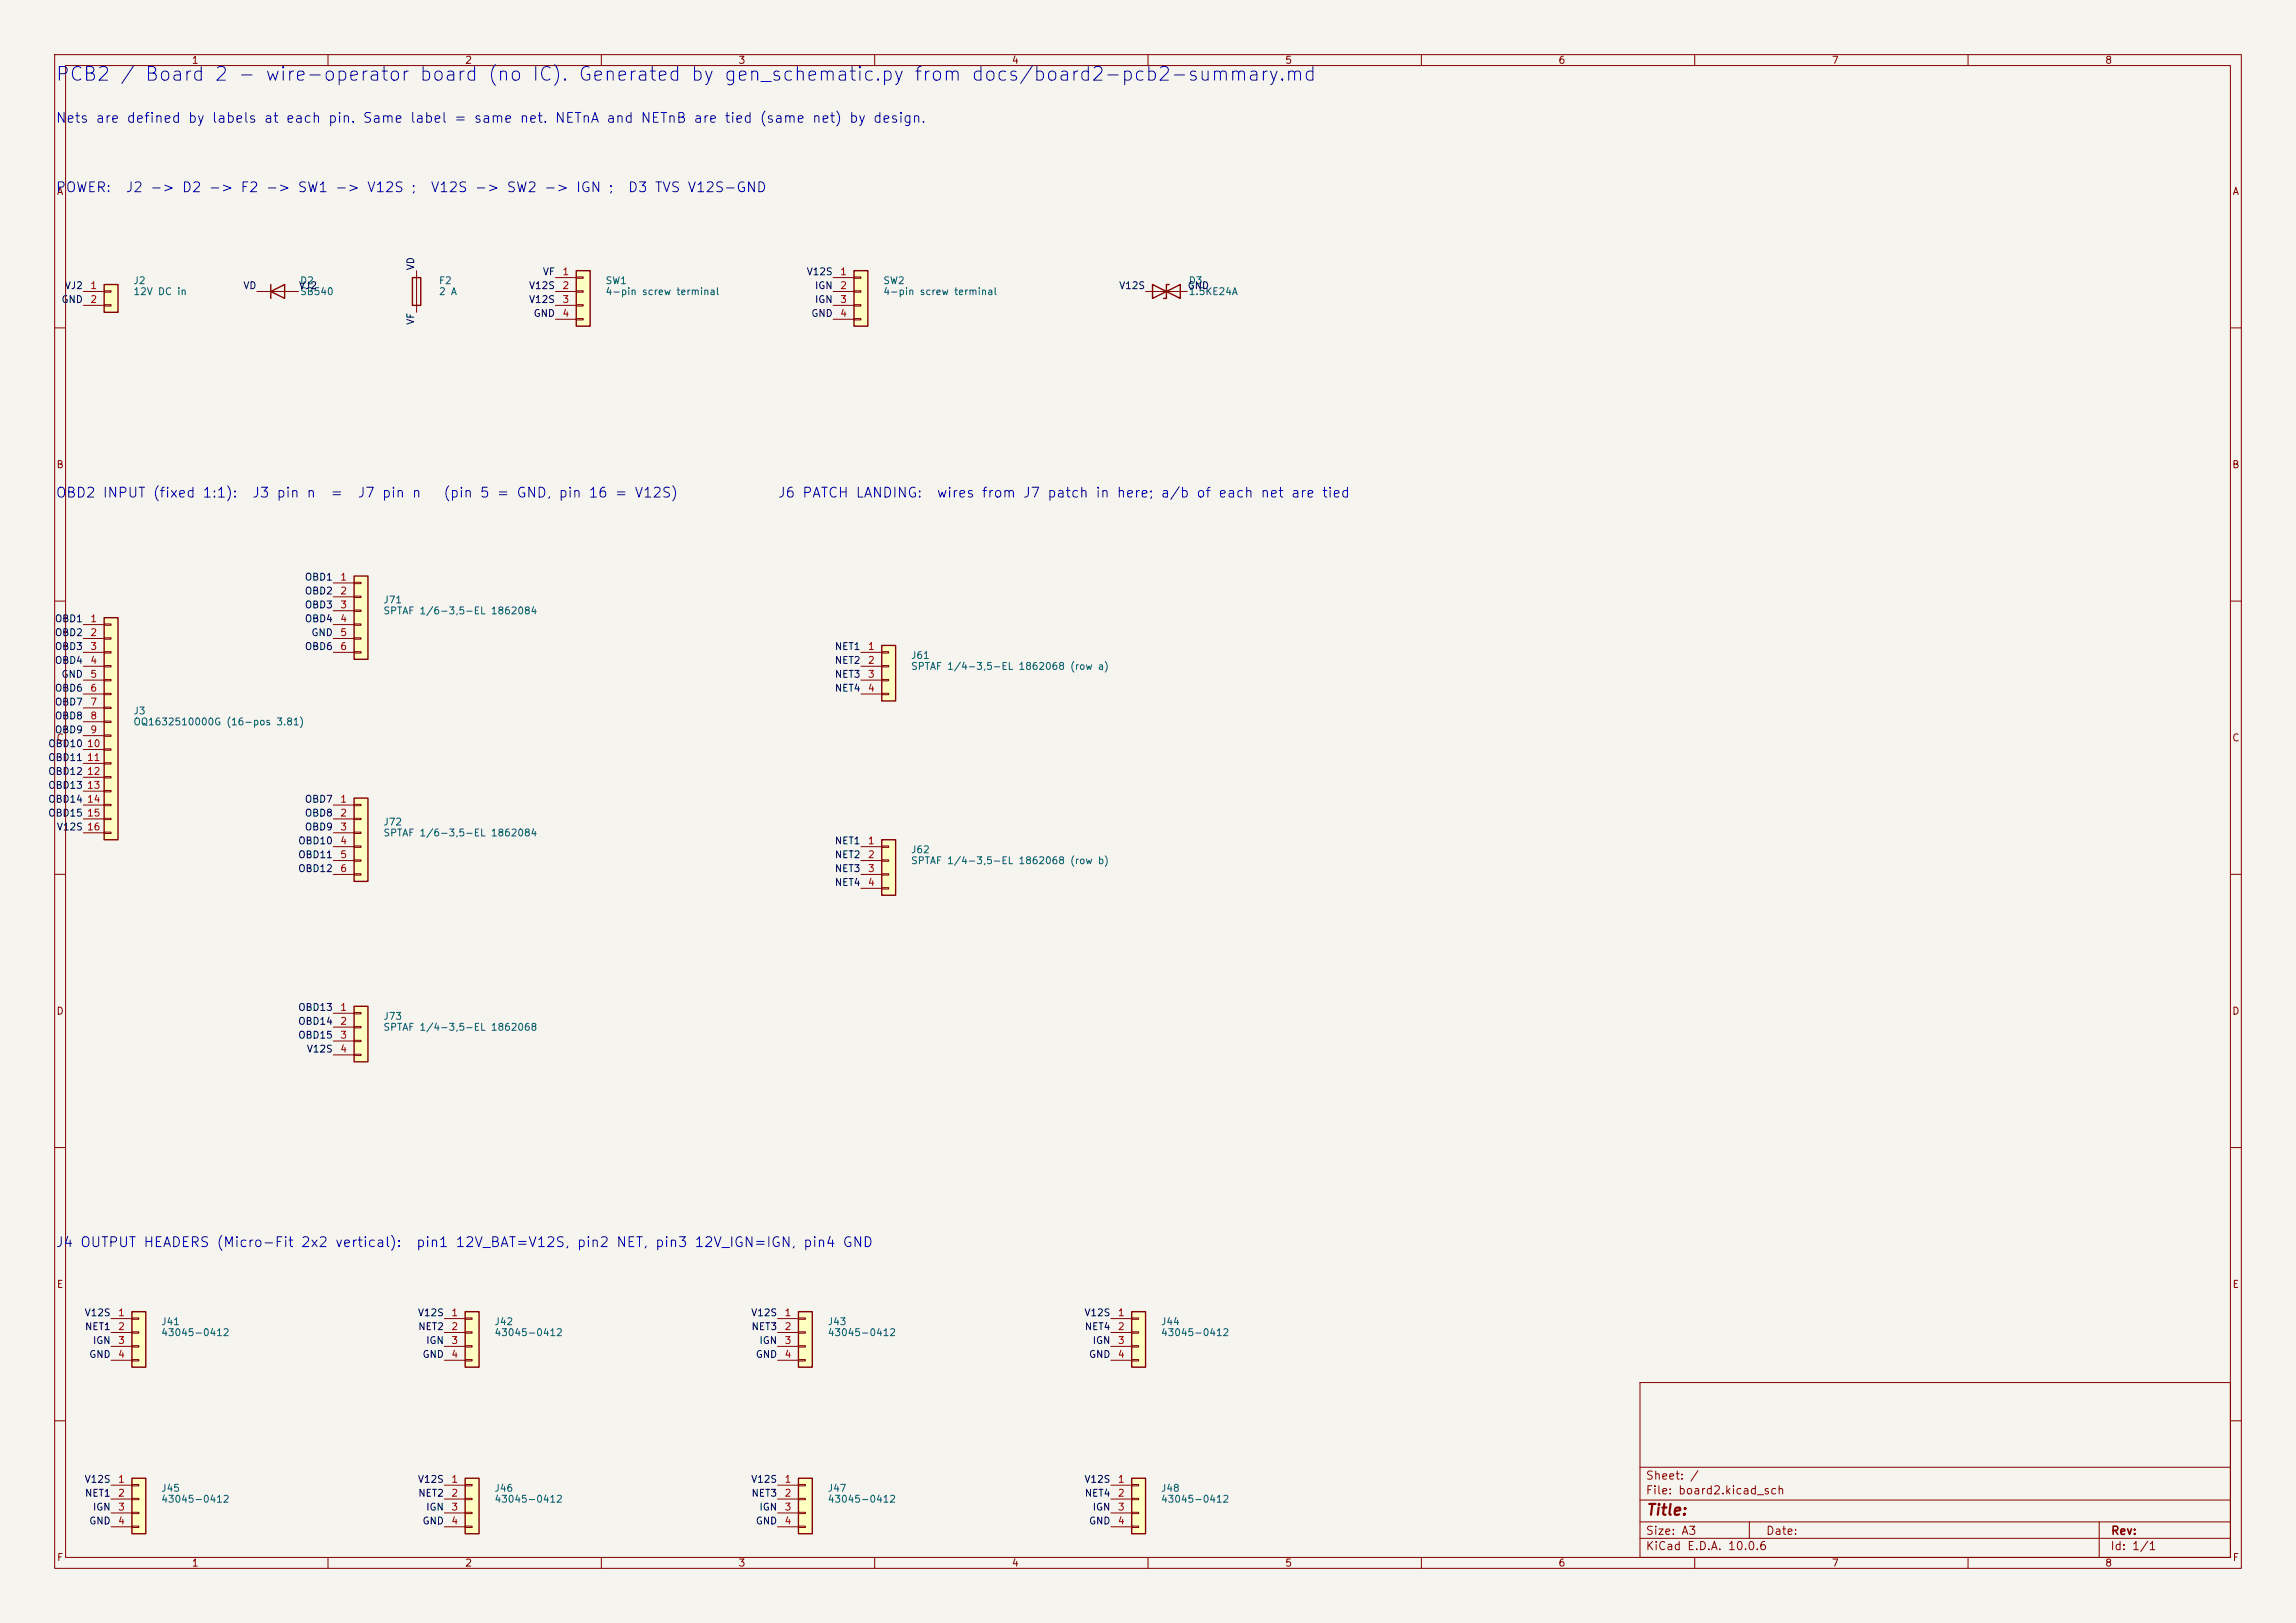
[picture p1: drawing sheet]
<svg xmlns="http://www.w3.org/2000/svg" width="420mm" height="297mm" viewBox="0 0 420 297" stroke-linecap="round" stroke-linejoin="round" font-family="sans-serif">
<defs><g id="words">
<text font-size="2.5" fill="#0000c2" x="10" y="15.4">PCB2 / Board 2 - wire-operator board (no IC). Generated by gen_schematic.py from docs/board2-pcb2-summary.md</text>
<text font-size="2" fill="#840000" x="301" y="277.8">Title:</text>
<g font-size="1.8" fill="#0000c2">
<text x="10.1" y="22.9">Nets are defined by labels at each pin. Same label = same net. NETnA and NETnB are tied (same net) by design.</text>
<text x="10.1" y="35.6">POWER:</text>
<text x="22.9" y="35.6">J2 -&gt; D2 -&gt; F2 -&gt; SW1 -&gt; V12S ;</text>
<text x="78.7" y="35.6">V12S -&gt; SW2 -&gt; IGN ;</text>
<text x="114.7" y="35.6">D3 TVS V12S-GND</text>
<text x="10.1" y="91.5">OBD2 INPUT (fixed 1:1):</text>
<text x="46" y="91.5">J3 pin n</text>
<text x="60.3" y="91.5">=</text>
<text x="65.3" y="91.5">J7 pin n</text>
<text x="81" y="91.5">(pin 5 = GND, pin 16 = V12S)</text>
<text x="142.2" y="91.5">J6 PATCH LANDING:</text>
<text x="171.2" y="91.5">wires from J7 patch in here; a/b of each net are tied</text>
<text x="10.1" y="228.7">J4 OUTPUT HEADERS (Micro-Fit 2x2 vertical):</text>
<text x="76" y="228.7">pin1 12V_BAT=V12S, pin2 NET, pin3 12V_IGN=IGN, pin4 GND</text>
</g>
<g font-size="1.5" fill="#840000">
<text x="300.9" y="273.8">File: board2.kicad_sch</text>
<text x="300.9" y="271.1">Sheet: /</text>
<text x="300.9" y="281.2">Size: A3</text>
<text x="322.9" y="281.2">Date:</text>
<text x="386" y="281.2">Rev:</text>
<text x="300.9" y="284">KiCad E.D.A. 10.0.6</text>
<text x="385.9" y="284">Id: 1/1</text>
</g>
<g font-size="1.3" fill="#840000">
<text x="35" y="12">1</text>
<text x="85" y="12">2</text>
<text x="135" y="12">3</text>
<text x="185" y="12">4</text>
<text x="235" y="12">5</text>
<text x="285" y="12">6</text>
<text x="335" y="12">7</text>
<text x="385" y="12">8</text>
<text x="10.3" y="36">A</text>
<text x="408.3" y="36">A</text>
<text x="10.2" y="86">B</text>
<text x="408.2" y="86">B</text>
<text x="10.2" y="136">C</text>
<text x="408.2" y="136">C</text>
<text x="10.2" y="186">D</text>
<text x="408.2" y="186">D</text>
<text x="10.3" y="236">E</text>
<text x="408.3" y="236">E</text>
<text x="10.3" y="286">F</text>
<text x="35" y="287">1</text>
<text x="85" y="287">2</text>
<text x="135" y="287">3</text>
<text x="185" y="287">4</text>
<text x="235" y="287">5</text>
<text x="285" y="287">6</text>
<text x="335" y="287">7</text>
<text x="385" y="287">8</text>
<text x="408.3" y="286">F</text>
</g>
<g font-size="1.3" fill="#0f0f0f">
<text x="11.7" y="53.2">VJ2</text>
<text x="44.4" y="53.2">VD</text>
<text x="54.6" y="53.2">VJ2</text>
<text x="76.1" y="49.6" transform="rotate(-90 76.1 49.6)">VD</text>
<text x="96.7" y="53.2">V12S</text>
<text x="99.2" y="50.7">VF</text>
<text x="147.5" y="50.7">V12S</text>
<text x="149" y="53.2">IGN</text>
<text x="204.6" y="53.2">V12S</text>
<text x="217.1" y="53.2">GND</text>
<text x="11.1" y="55.8">GND</text>
<text x="76.1" y="59.6" transform="rotate(-90 76.1 59.6)">VF</text>
<text x="96.7" y="55.8">V12S</text>
<text x="97.5" y="58.3">GND</text>
<text x="148.3" y="58.3">GND</text>
<text x="149" y="55.8">IGN</text>
<text x="55.7" y="106.6">OBD1</text>
<text x="55.7" y="109.1">OBD2</text>
<text x="55.7" y="111.6">OBD3</text>
<text x="9.9" y="116.7">OBD2</text>
<text x="9.9" y="119.3">OBD3</text>
<text x="9.9" y="114.2">OBD1</text>
<text x="55.7" y="119.3">OBD6</text>
<text x="55.7" y="114.2">OBD4</text>
<text x="56.9" y="116.7">GND</text>
<text x="152.6" y="119.3">NET1</text>
<text x="9.9" y="121.8">OBD4</text>
<text x="11.1" y="124.3">GND</text>
<text x="152.6" y="121.8">NET2</text>
<text x="152.6" y="124.3">NET3</text>
<text x="9.9" y="126.9">OBD6</text>
<text x="9.9" y="132">OBD8</text>
<text x="9.9" y="129.4">OBD7</text>
<text x="152.6" y="126.9">NET4</text>
<text x="8.7" y="137">OBD10</text>
<text x="9.9" y="134.5">OBD9</text>
<text x="8.7" y="142.1">OBD12</text>
<text x="8.7" y="139.6">OBD11</text>
<text x="8.7" y="144.7">OBD13</text>
<text x="8.7" y="147.2">OBD14</text>
<text x="8.7" y="149.7">OBD15</text>
<text x="55.7" y="147.2">OBD7</text>
<text x="55.7" y="149.7">OBD8</text>
<text x="10.3" y="152.3">V12S 16</text>
<text x="54.4" y="154.8">OBD10</text>
<text x="55.7" y="152.3">OBD9</text>
<text x="152.6" y="154.8">NET1</text>
<text x="54.4" y="159.9">OBD12</text>
<text x="54.4" y="157.4">OBD11</text>
<text x="152.6" y="157.4">NET2</text>
<text x="152.6" y="159.9">NET3</text>
<text x="152.6" y="162.4">NET4</text>
<text x="54.4" y="185.3">OBD13</text>
<text x="54.4" y="187.8">OBD14</text>
<text x="54.4" y="190.4">OBD15</text>
<text x="56" y="192.9">V12S</text>
<text x="15.4" y="241.2">V12S</text>
<text x="15.4" y="243.7">NET1</text>
<text x="76.3" y="241.2">V12S</text>
<text x="76.4" y="243.7">NET2</text>
<text x="137.3" y="241.2">V12S</text>
<text x="137.4" y="243.7">NET3</text>
<text x="198.3" y="241.2">V12S</text>
<text x="198.3" y="243.7">NET4</text>
<text x="16.2" y="248.8">GND</text>
<text x="16.9" y="246.3">IGN</text>
<text x="77.2" y="248.8">GND</text>
<text x="77.8" y="246.3">IGN</text>
<text x="138.1" y="248.8">GND</text>
<text x="138.8" y="246.3">IGN</text>
<text x="199.1" y="248.8">GND</text>
<text x="199.8" y="246.3">IGN</text>
<text x="15.4" y="271.7">V12S</text>
<text x="15.4" y="274.2">NET1</text>
<text x="76.3" y="271.7">V12S</text>
<text x="76.4" y="274.2">NET2</text>
<text x="137.3" y="271.7">V12S</text>
<text x="137.4" y="274.2">NET3</text>
<text x="198.3" y="271.7">V12S</text>
<text x="198.3" y="274.2">NET4</text>
<text x="16.2" y="279.3">GND</text>
<text x="16.9" y="276.7">IGN</text>
<text x="77.2" y="279.3">GND</text>
<text x="77.8" y="276.7">IGN</text>
<text x="138.1" y="279.3">GND</text>
<text x="138.8" y="276.7">IGN</text>
<text x="199.1" y="279.3">GND</text>
<text x="199.8" y="276.7">IGN</text>
</g>
<g font-size="1.3" fill="#a90000">
<text x="16.4" y="53.2">1</text>
<text x="102.8" y="50.7">1</text>
<text x="102.8" y="53.2">2</text>
<text x="153.6" y="50.7">1</text>
<text x="153.6" y="53.2">2</text>
<text x="16.4" y="55.7">2</text>
<text x="102.8" y="55.7">3</text>
<text x="102.8" y="58.3">4</text>
<text x="153.6" y="55.7">3</text>
<text x="153.6" y="58.3">4</text>
<text x="62.1" y="106.5">1</text>
<text x="62.1" y="109.1">2</text>
<text x="62.1" y="111.6">3</text>
<text x="16.4" y="114.2">1</text>
<text x="16.4" y="116.7">2</text>
<text x="16.4" y="119.2">3</text>
<text x="62.1" y="114.2">4</text>
<text x="62.1" y="116.7">5</text>
<text x="62.1" y="119.2">6</text>
<text x="158.7" y="119.2">1</text>
<text x="16.4" y="121.8">4</text>
<text x="16.4" y="124.3">5</text>
<text x="158.7" y="121.8">2</text>
<text x="158.7" y="124.3">3</text>
<text x="16.4" y="126.9">6</text>
<text x="16.4" y="129.4">7</text>
<text x="16.4" y="131.9">8</text>
<text x="158.7" y="126.9">4</text>
<text x="15.8" y="137">10</text>
<text x="16.4" y="134.5">9</text>
<text x="15.8" y="139.6">11</text>
<text x="15.8" y="142.1">12</text>
<text x="15.8" y="144.6">13</text>
<text x="15.8" y="147.2">14</text>
<text x="15.8" y="149.7">15</text>
<text x="62.1" y="147.2">1</text>
<text x="62.1" y="149.7">2</text>
<text x="62.1" y="152.3">3</text>
<text x="62.1" y="154.8">4</text>
<text x="158.7" y="154.8">1</text>
<text x="62.1" y="157.3">5</text>
<text x="62.1" y="159.9">6</text>
<text x="158.7" y="157.3">2</text>
<text x="158.7" y="159.9">3</text>
<text x="158.7" y="162.4">4</text>
<text x="62.1" y="185.3">1</text>
<text x="62.1" y="187.8">2</text>
<text x="62.1" y="190.4">3</text>
<text x="62.1" y="192.9">4</text>
<text x="21.5" y="241.2">1</text>
<text x="21.5" y="243.7">2</text>
<text x="82.5" y="241.2">1</text>
<text x="82.5" y="243.7">2</text>
<text x="143.4" y="241.2">1</text>
<text x="143.4" y="243.7">2</text>
<text x="204.4" y="241.2">1</text>
<text x="204.4" y="243.7">2</text>
<text x="21.5" y="246.2">3</text>
<text x="21.5" y="248.8">4</text>
<text x="82.5" y="246.2">3</text>
<text x="82.5" y="248.8">4</text>
<text x="143.4" y="246.2">3</text>
<text x="143.4" y="248.8">4</text>
<text x="204.4" y="246.2">3</text>
<text x="204.4" y="248.8">4</text>
<text x="21.5" y="271.6">1</text>
<text x="21.5" y="274.2">2</text>
<text x="82.5" y="271.6">1</text>
<text x="82.5" y="274.2">2</text>
<text x="143.4" y="271.6">1</text>
<text x="143.4" y="274.2">2</text>
<text x="204.4" y="271.6">1</text>
<text x="204.4" y="274.2">2</text>
<text x="21.5" y="276.7">3</text>
<text x="21.5" y="279.3">4</text>
<text x="82.5" y="276.7">3</text>
<text x="82.5" y="279.3">4</text>
<text x="143.4" y="276.7">3</text>
<text x="143.4" y="279.3">4</text>
<text x="204.4" y="276.7">3</text>
<text x="204.4" y="279.3">4</text>
</g>
<g font-size="1.3" fill="#006464">
<text x="24.3" y="52.3">J2</text>
<text x="54.8" y="52.3">D2</text>
<text x="80.2" y="52.3">F2</text>
<text x="110.7" y="52.3">SW1</text>
<text x="161.5" y="52.3">SW2</text>
<text x="217.3" y="52.3">D3</text>
<text x="24.3" y="54.3">12V DC in</text>
<text x="54.8" y="54.3">SB540</text>
<text x="80.2" y="54.3">2 A</text>
<text x="110.7" y="54.3">4-pin screw terminal</text>
<text x="161.5" y="54.3">4-pin screw terminal</text>
<text x="217.3" y="54.3">1.5KE24A</text>
<text x="70" y="110.7">J71</text>
<text x="70" y="112.7">SPTAF 1/6-3,5-EL 1862084</text>
<text x="166.5" y="120.9">J61</text>
<text x="166.5" y="122.9">SPTAF 1/4-3,5-EL 1862068 (row a)</text>
<text x="24.3" y="131">J3</text>
<text x="24.3" y="133">OQ1632510000G (16-pos 3.81)</text>
<text x="70" y="151.4">J72</text>
<text x="70" y="153.4">SPTAF 1/6-3,5-EL 1862084</text>
<text x="166.5" y="156.4">J62</text>
<text x="166.5" y="158.4">SPTAF 1/4-3,5-EL 1862068 (row b)</text>
<text x="70" y="186.9">J73</text>
<text x="70" y="188.9">SPTAF 1/4-3,5-EL 1862068</text>
<text x="29.4" y="242.8">J41</text>
<text x="29.4" y="244.8">43045-0412</text>
<text x="90.3" y="242.8">J42</text>
<text x="90.3" y="244.8">43045-0412</text>
<text x="151.3" y="242.8">J43</text>
<text x="151.3" y="244.8">43045-0412</text>
<text x="212.3" y="242.8">J44</text>
<text x="212.3" y="244.8">43045-0412</text>
<text x="29.4" y="273.3">J45</text>
<text x="29.4" y="275.3">43045-0412</text>
<text x="90.3" y="273.3">J46</text>
<text x="90.3" y="275.3">43045-0412</text>
<text x="151.3" y="273.3">J47</text>
<text x="151.3" y="275.3">43045-0412</text>
<text x="212.3" y="273.3">J48</text>
<text x="212.3" y="275.3">43045-0412</text>
</g>
</g></defs>
<path d="M0 0h420v297h-420z" fill="#f5f4ef" stroke="#f5f4ef" stroke-width=".18"/>
<g fill="none" stroke="#840000" stroke-width=".18">
<path d="M10 10h400v277h-400zM12 12h396v273h-396zM60 10v2M110 10v2M160 10v2M210 10v2M260 10v2M310 10v2M360 10v2M10 60h2M408 60h2M10 110h2"/>
<path d="M408 110h2M10 160h2M408 160h2M10 210h2M408 210h2M300 253h108v32h-108zM10 260h2M300 278.5h108M300 274.5h108M300 268.5h108M320 278.5v3M384 278.5v6.5"/>
<path d="M408 260h2M60 285v2M110 285v2M160 285v2M210 285v2M260 285v2M300 281.5h108M310 285v2M360 285v2"/>
</g>
<path d="M105.4 49.5h2.5v10.2h-2.5z" fill="#ffffc2"/>
<path d="M105.4 49.5h2.5v10.2h-2.5z" fill="none" stroke="#840000" stroke-width=".25"/>
<path d="M101.6 50.8h3.8M101.6 53.3h3.8M101.6 55.9h3.8M101.6 58.4h3.8M105.4 50.7h1.3v.2h-1.3zM105.4 53.2h1.3v.3h-1.3zM105.4 55.8h1.3v.2h-1.3zM105.4 58.3h1.3v.2h-1.3z" fill="none" stroke="#840000" stroke-width=".18"/>
<path d="M161.3 118.1h2.5v10.2h-2.5z" fill="#ffffc2"/>
<path d="M75.4 50.8h1.6v5.1h-1.6zM161.3 118.1h2.5v10.2h-2.5z" fill="none" stroke="#840000" stroke-width=".25"/>
<path d="M76.2 49.5v7.7M157.5 119.4h3.8M161.3 119.3h1.3v.2h-1.3zM157.5 121.9h3.8M157.5 124.5h3.8M157.5 127h3.8M161.3 121.8h1.3v.2h-1.3zM161.3 124.3h1.3v.3h-1.3zM161.3 126.9h1.3v.2h-1.3z" fill="none" stroke="#840000" stroke-width=".18"/>
<path d="M64.8 184.2h2.5v10.1h-2.5z" fill="#ffffc2"/>
<path d="M64.8 184.2h2.5v10.1h-2.5z" fill="none" stroke="#840000" stroke-width=".25"/>
<path d="M61 185.4h3.8M61 188h3.8M61 190.5h3.8M61 193h3.8M64.8 185.3h1.2v.2h-1.2zM64.8 187.8h1.2v.3h-1.2zM64.8 190.4h1.2v.2h-1.2zM64.8 192.9h1.2v.3h-1.2z" fill="none" stroke="#840000" stroke-width=".18"/>
<path d="M19 52.1h2.6v5.1h-2.6z" fill="#ffffc2"/>
<path d="M19 52.1h2.6v5.1h-2.6z" fill="none" stroke="#840000" stroke-width=".25"/>
<path d="M15.2 53.3h3.8M15.2 55.9h3.8M19 53.2h1.3v.3h-1.3zM19 55.8h1.3v.2h-1.3z" fill="none" stroke="#840000" stroke-width=".18"/>
<path d="M24.1 240h2.6v10.2h-2.6z" fill="#ffffc2"/>
<path d="M24.1 240h2.6v10.2h-2.6z" fill="none" stroke="#840000" stroke-width=".25"/>
<path d="M20.3 241.3h3.8M20.3 243.8h3.8M20.3 246.4h3.8M20.3 248.9h3.8M24.1 241.2h1.3v.2h-1.3zM24.1 243.7h1.3v.3h-1.3zM24.1 246.3h1.3v.2h-1.3zM24.1 248.8h1.3v.2h-1.3z" fill="none" stroke="#840000" stroke-width=".18"/>
<path d="M85.1 240h2.5v10.2h-2.5z" fill="#ffffc2"/>
<path d="M49.5 53.3l2.6-1.2v2.5zM49.5 52.1v2.5M85.1 240h2.5v10.2h-2.5z" fill="none" stroke="#840000" stroke-width=".25"/>
<path d="M47 53.3h7.6M81.3 241.3h3.8M81.3 243.8h3.8M81.3 246.4h3.8M81.3 248.9h3.8M85.1 241.2h1.3v.2h-1.3zM85.1 243.7h1.3v.3h-1.3zM85.1 246.3h1.3v.2h-1.3zM85.1 248.8h1.3v.2h-1.3z" fill="none" stroke="#840000" stroke-width=".18"/>
<path d="M19 113h2.6v40.7h-2.6z" fill="#ffffc2"/>
<path d="M19 113h2.6v40.7h-2.6z" fill="none" stroke="#840000" stroke-width=".25"/>
<g fill="none" stroke="#840000" stroke-width=".18">
<path d="M15.2 114.3h3.8M15.2 116.8h3.8M15.2 119.4h3.8M19 114.2h1.3v.2h-1.3zM19 116.7h1.3v.3h-1.3zM19 119.3h1.3v.2h-1.3zM15.2 121.9h3.8M15.2 124.5h3.8M15.2 127h3.8M15.2 129.5h3.8M15.2 132.1h3.8M15.2 134.6h3.8"/>
<path d="M15.2 137.2h3.8M15.2 139.7h3.8M19 121.8h1.3v.2h-1.3zM19 124.3h1.3v.3h-1.3zM19 126.9h1.3v.2h-1.3zM19 129.4h1.3v.3h-1.3zM19 132h1.3v.2h-1.3zM19 134.5h1.3v.2h-1.3zM19 137h1.3v.3h-1.3zM19 139.6h1.3v.2h-1.3zM15.2 142.2h3.8M15.2 144.8h3.8"/>
<path d="M15.2 147.3h3.8M15.2 149.9h3.8M15.2 152.4h3.8M19 142.1h1.3v.3h-1.3zM19 144.7h1.3v.2h-1.3zM19 147.2h1.3v.2h-1.3zM19 149.7h1.3v.3h-1.3zM19 152.3h1.3v.2h-1.3z"/>
</g>
<path d="M64.8 105.4h2.5v15.3h-2.5z" fill="#ffffc2"/>
<path d="M64.8 105.4h2.5v15.3h-2.5z" fill="none" stroke="#840000" stroke-width=".25"/>
<path d="M61 106.7h3.8M61 109.2h3.8M61 111.8h3.8M61 114.3h3.8M61 116.8h3.8M61 119.4h3.8M64.8 106.6h1.2v.2h-1.2zM64.8 109.1h1.2v.2h-1.2zM64.8 111.6h1.2v.3h-1.2zM64.8 114.2h1.2v.2h-1.2zM64.8 116.7h1.2v.3h-1.2zM64.8 119.3h1.2v.2h-1.2z" fill="none" stroke="#840000" stroke-width=".18"/>
<path d="M85.1 270.5h2.5v10.2h-2.5z" fill="#ffffc2"/>
<path d="M85.1 270.5h2.5v10.2h-2.5z" fill="none" stroke="#840000" stroke-width=".25"/>
<path d="M81.3 271.8h3.8M81.3 274.3h3.8M81.3 276.9h3.8M81.3 279.4h3.8M85.1 271.7h1.3v.2h-1.3zM85.1 274.2h1.3v.2h-1.3zM85.1 276.7h1.3v.3h-1.3zM85.1 279.3h1.3v.2h-1.3z" fill="none" stroke="#840000" stroke-width=".18"/>
<path d="M24.1 270.5h2.6v10.2h-2.6z" fill="#ffffc2"/>
<path d="M24.1 270.5h2.6v10.2h-2.6z" fill="none" stroke="#840000" stroke-width=".25"/>
<path d="M20.3 271.8h3.8M20.3 274.3h3.8M20.3 276.9h3.8M20.3 279.4h3.8M24.1 271.7h1.3v.2h-1.3zM24.1 274.2h1.3v.2h-1.3zM24.1 276.7h1.3v.3h-1.3zM24.1 279.3h1.3v.2h-1.3z" fill="none" stroke="#840000" stroke-width=".18"/>
<path d="M64.8 146.1h2.5v15.2h-2.5z" fill="#ffffc2"/>
<path d="M64.8 146.1h2.5v15.2h-2.5z" fill="none" stroke="#840000" stroke-width=".25"/>
<path d="M61 147.3h3.8M61 149.9h3.8M61 152.4h3.8M61 154.9h3.8M61 157.5h3.8M64.8 147.2h1.2v.2h-1.2zM64.8 149.7h1.2v.3h-1.2zM64.8 152.3h1.2v.2h-1.2zM64.8 154.8h1.2v.3h-1.2zM64.8 157.4h1.2v.2h-1.2zM64.8 159.9h1.2v.2h-1.2zM61 160h3.8" fill="none" stroke="#840000" stroke-width=".18"/>
<path d="M207 270.5h2.5v10.2h-2.5z" fill="#ffffc2"/>
<path d="M207 270.5h2.5v10.2h-2.5z" fill="none" stroke="#840000" stroke-width=".25"/>
<path d="M203.2 271.8h3.8M203.2 274.3h3.8M203.2 276.9h3.8M203.2 279.4h3.8M207 271.7h1.3v.2h-1.3zM207 274.2h1.3v.2h-1.3zM207 276.7h1.3v.3h-1.3zM207 279.3h1.3v.2h-1.3z" fill="none" stroke="#840000" stroke-width=".18"/>
<path d="M146 270.5h2.6v10.2h-2.6z" fill="#ffffc2"/>
<path d="M146 270.5h2.6v10.2h-2.6z" fill="none" stroke="#840000" stroke-width=".25"/>
<path d="M142.2 271.8h3.8M142.2 274.3h3.8M142.2 276.9h3.8M142.2 279.4h3.8M146 271.7h1.3v.2h-1.3zM146 274.2h1.3v.2h-1.3zM146 276.7h1.3v.3h-1.3zM146 279.3h1.3v.2h-1.3z" fill="none" stroke="#840000" stroke-width=".18"/>
<path d="M207 240h2.5v10.2h-2.5z" fill="#ffffc2"/>
<path d="M207 240h2.5v10.2h-2.5z" fill="none" stroke="#840000" stroke-width=".25"/>
<path d="M203.2 241.3h3.8M203.2 243.8h3.8M203.2 246.4h3.8M203.2 248.9h3.8M207 241.2h1.3v.2h-1.3zM207 243.7h1.3v.3h-1.3zM207 246.3h1.3v.2h-1.3zM207 248.8h1.3v.2h-1.3z" fill="none" stroke="#840000" stroke-width=".18"/>
<path d="M146 240h2.6v10.2h-2.6z" fill="#ffffc2"/>
<path d="M146 240h2.6v10.2h-2.6z" fill="none" stroke="#840000" stroke-width=".25"/>
<path d="M142.2 241.3h3.8M142.2 243.8h3.8M142.2 246.4h3.8M142.2 248.9h3.8M146 241.2h1.3v.2h-1.3zM146 243.7h1.3v.3h-1.3zM146 246.3h1.3v.2h-1.3zM146 248.8h1.3v.2h-1.3z" fill="none" stroke="#840000" stroke-width=".18"/>
<path d="M161.3 153.7h2.5v10.1h-2.5z" fill="#ffffc2"/>
<path d="M161.3 153.7h2.5v10.1h-2.5z" fill="none" stroke="#840000" stroke-width=".25"/>
<path d="M157.5 154.9h3.8M157.5 157.5h3.8M161.3 154.8h1.3v.3h-1.3zM161.3 157.4h1.3v.2h-1.3zM161.3 159.9h1.3v.2h-1.3zM157.5 160h3.8M157.5 162.6h3.8M161.3 162.4h1.3v.3h-1.3z" fill="none" stroke="#840000" stroke-width=".18"/>
<path d="M156.2 49.5h2.5v10.2h-2.5z" fill="#ffffc2"/>
<path d="M156.2 49.5h2.5v10.2h-2.5zM210.8 52.1v2.5l5.1-2.5v2.5zM213.9 52.1h-.5v2.5h-.5" fill="none" stroke="#840000" stroke-width=".25"/>
<path d="M152.4 50.8h3.8M152.4 53.3h3.8M152.4 55.9h3.8M152.4 58.4h3.8M156.2 50.7h1.3v.2h-1.3zM156.2 53.2h1.3v.3h-1.3zM156.2 55.8h1.3v.2h-1.3zM156.2 58.3h1.3v.2h-1.3zM209.5 53.3h7.7" fill="none" stroke="#840000" stroke-width=".18"/>
<use href="#words"/>
</svg>
